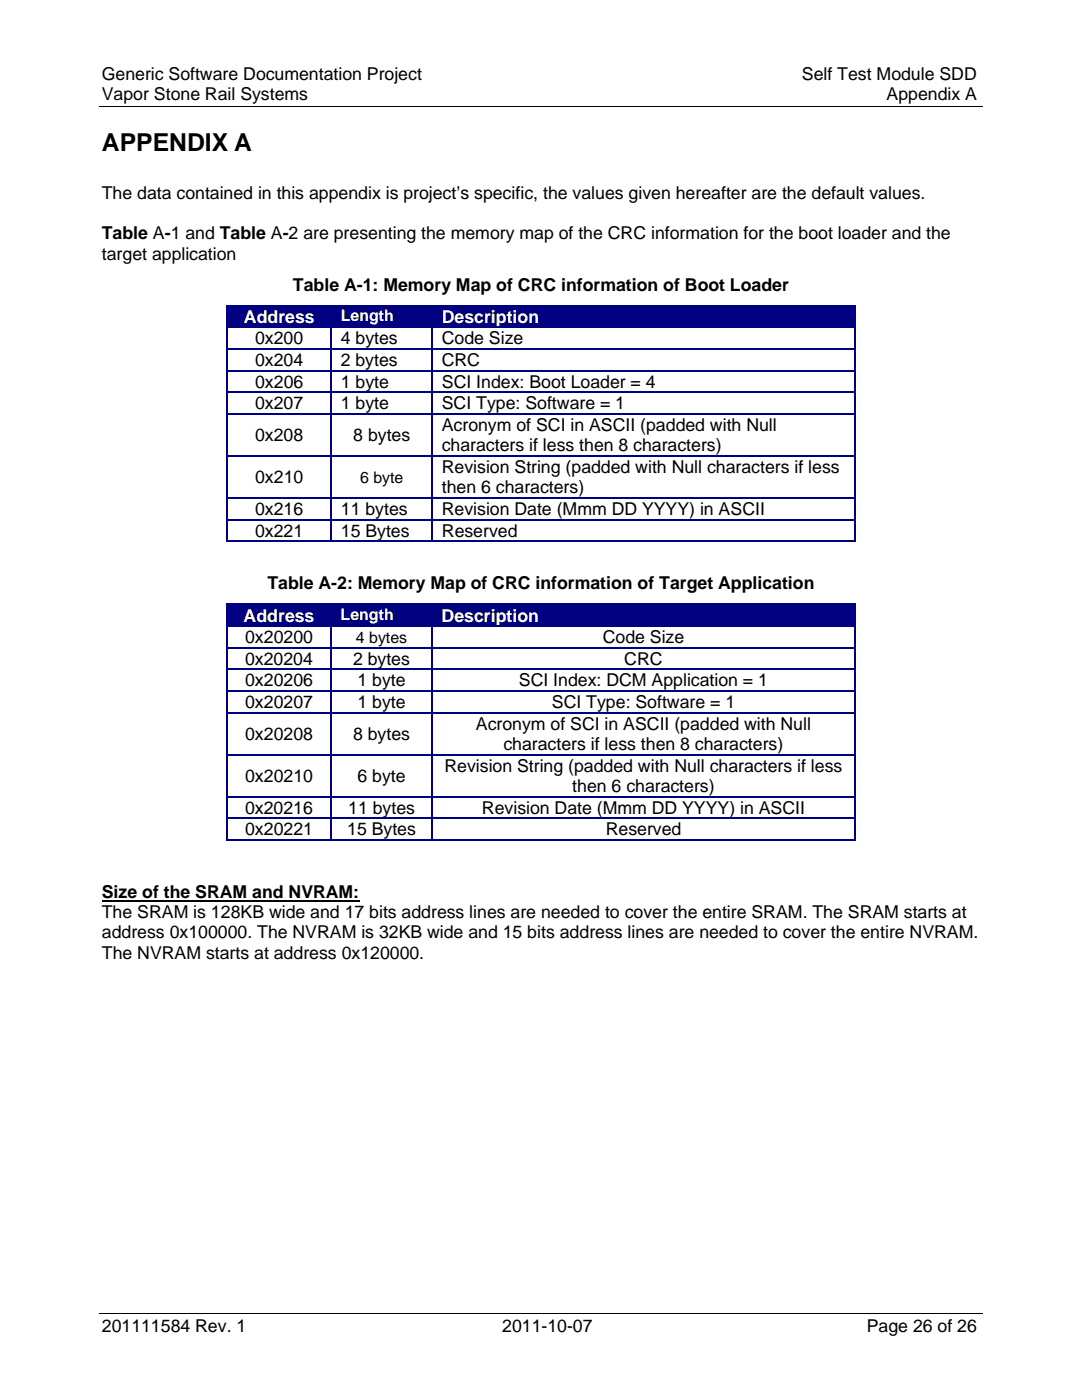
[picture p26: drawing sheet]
<svg xmlns="http://www.w3.org/2000/svg" width="216mm" height="279mm" viewBox="0 0 216 279" stroke-linecap="round" stroke-linejoin="round" font-family="sans-serif">
<defs><g id="words">
<text font-size="4.9" x="20.3" y="30.2">APPENDIX A</text>
<g font-size="3.5">
<text x="20.3" y="16">Generic Software Documentation Project</text>
<text x="160" y="16">Self Test Module SDD</text>
<text x="20.3" y="20">Vapor Stone Rail Systems</text>
<text x="176.9" y="20">Appendix A</text>
<text x="20.3" y="39.6">The data contained in this appendix is project’s specific, the values given hereafter are the default values.</text>
<text x="20.3" y="47.8">Table A-1 and Table A-2 are presenting the memory map of the CRC information for the boot loader and the</text>
<text x="20.3" y="51.8">target application</text>
<text x="58.5" y="58">Table A-1: Memory Map of CRC information of Boot Loader</text>
<text x="50.9" y="68.7">0x200</text>
<text x="68" y="68.7">4 bytes</text>
<text x="88.2" y="68.7">Code Size</text>
<text x="50.9" y="73">0x204</text>
<text x="50.9" y="77.4">0x206</text>
<text x="68" y="73">2 bytes</text>
<text x="68" y="77.4">1 byte</text>
<text x="88.1" y="73">CRC</text>
<text x="88.2" y="77.4">SCI Index: Boot Loader = 4</text>
<text x="50.9" y="81.7">0x207</text>
<text x="68" y="81.7">1 byte</text>
<text x="88.2" y="81.7">SCI Type: Software = 1</text>
<text x="50.9" y="88.1">0x208</text>
<text x="70.5" y="88.1">8 bytes</text>
<text x="88.2" y="86">Acronym of SCI in ASCII (padded with Null</text>
<text x="88.2" y="90.1">characters if less then 8 characters)</text>
<text x="88.2" y="94.4">Revision String (padded with Null characters if less</text>
<text x="50.9" y="96.4">0x210</text>
<text x="88.2" y="98.4">then 6 characters)</text>
<text x="50.9" y="102.8">0x216</text>
<text x="50.9" y="107.1">0x221</text>
<text x="68" y="107.1">15 Bytes</text>
<text x="68" y="102.8">11 bytes</text>
<text x="88.2" y="102.8">Revision Date (Mmm DD YYYY) in ASCII</text>
<text x="88.2" y="107.1">Reserved</text>
<text x="53.4" y="117.6">Table A-2: Memory Map of CRC information of Target Application</text>
<text x="48.9" y="128.4">0x20200</text>
<text x="120.3" y="128.4">Code Size</text>
<text x="48.9" y="132.7">0x20204</text>
<text x="48.9" y="137">0x20206</text>
<text x="70.4" y="132.7">2 bytes</text>
<text x="71.3" y="137">1 byte</text>
<text x="103.5" y="137">SCI Index: DCM Application = 1</text>
<text x="124.6" y="132.7">CRC</text>
<text x="48.9" y="141.3">0x20207</text>
<text x="71.3" y="141.3">1 byte</text>
<text x="110.1" y="141.3">SCI Type: Software = 1</text>
<text x="48.9" y="147.7">0x20208</text>
<text x="70.4" y="147.7">8 bytes</text>
<text x="95" y="145.6">Acronym of SCI in ASCII (padded with Null</text>
<text x="100.5" y="149.7">characters if less then 8 characters)</text>
<text x="88.7" y="154">Revision String (padded with Null characters if less</text>
<text x="48.9" y="156">0x20210</text>
<text x="71.3" y="156">6 byte</text>
<text x="114.2" y="158.1">then 6 characters)</text>
<text x="48.9" y="162.4">0x20216</text>
<text x="48.9" y="166.7">0x20221</text>
<text x="69.3" y="166.7">15 Bytes</text>
<text x="69.5" y="162.4">11 bytes</text>
<text x="96.2" y="162.4">Revision Date (Mmm DD YYYY) in ASCII</text>
<text x="120.9" y="166.7">Reserved</text>
<text x="20.3" y="179.2">Size of the SRAM and NVRAM:</text>
<text x="20.3" y="183.2">The SRAM is 128KB wide and 17 bits address lines are needed to cover the entire SRAM. The SRAM starts at</text>
<text x="20.3" y="187.3">address 0x100000. The NVRAM is 32KB wide and 15 bits address lines are needed to cover the entire NVRAM.</text>
<text x="20.3" y="191.3">The NVRAM starts at address 0x120000.</text>
<text x="20.3" y="265.9">201111584 Rev. 1</text>
<text x="100.2" y="265.9">2011-10-07</text>
<text x="173" y="265.9">Page 26 of 26</text>
</g>
<g font-size="3.5" fill="#fff">
<text x="48.7" y="64.4">Address</text>
<text x="88.2" y="64.4">Description</text>
<text x="48.6" y="124">Address</text>
<text x="88.1" y="124">Description</text>
</g>
<g font-size="3.2" fill="#fff">
<text x="68" y="64.1">Length</text>
<text x="68" y="123.7">Length</text>
</g>
<g font-size="3.2">
<text x="71.9" y="96.3">6 byte</text>
<text x="71" y="128.2">4 bytes</text>
</g>
</g></defs>
<path d="M19.8 21.3h176.3M19.8 262.2h176.3" fill="none" stroke="#000" stroke-width=".2"/>
<g fill="#000080">
<path d="M45.5 61.2h20.5v4h-20.5z"/>
<path d="M47.2 61.2h17v4h-17z"/>
<path d="M66.2 61.2h19.9v4h-19.9z"/>
<path d="M68 61.2h16.3v3.6h-16.3z"/>
<path d="M86.4 61.2h84v4h-84z"/>
<path d="M88.2 61.2h80.5v4h-80.5z"/>
<path d="M45.2 60.9h.3v.3h-.3z"/>
</g>
<path d="M45.2 61h125.2" fill="none" stroke="#000080" stroke-width=".25"/>
<path d="M45.5 61.2h124.9" fill="none" stroke="#000080" stroke-width=".2"/>
<path d="M170.4 60.9h.3v.3h-.3z" fill="#000080"/>
<path d="M45.3 61.2v4M66.1 61.2v4M86.3 61.2v4M170.6 61.2v4" fill="none" stroke="#000080" stroke-width=".25"/>
<path d="M45.2 65.2h.3v.3h-.3z" fill="#000080"/>
<path d="M45.5 65.3h20.5" fill="none" stroke="#000080" stroke-width=".25"/>
<path d="M66 65.2h.2v.3h-.2z" fill="#000080"/>
<path d="M66.2 65.3h19.9" fill="none" stroke="#000080" stroke-width=".25"/>
<path d="M86.1 65.2h.3v.3h-.3z" fill="#000080"/>
<path d="M86.4 65.3h84" fill="none" stroke="#000080" stroke-width=".25"/>
<path d="M170.4 65.2h.3v.3h-.3z" fill="#000080"/>
<path d="M45.3 65.5v4M66.1 65.5v4M86.3 65.5v4M170.6 65.5v4" fill="none" stroke="#000080" stroke-width=".25"/>
<path d="M45.2 69.5h.3v.3h-.3z" fill="#000080"/>
<path d="M45.5 69.7h20.5" fill="none" stroke="#000080" stroke-width=".25"/>
<path d="M66 69.5h.2v.3h-.2z" fill="#000080"/>
<path d="M66.2 69.7h19.9" fill="none" stroke="#000080" stroke-width=".25"/>
<path d="M86.1 69.5h.3v.3h-.3z" fill="#000080"/>
<path d="M86.4 69.7h84" fill="none" stroke="#000080" stroke-width=".25"/>
<path d="M170.4 69.5h.3v.3h-.3z" fill="#000080"/>
<path d="M45.3 69.8v4.1M66.1 69.8v4.1M86.3 69.8v4.1M170.6 69.8v4.1" fill="none" stroke="#000080" stroke-width=".25"/>
<path d="M45.2 73.9h.3v.2h-.3z" fill="#000080"/>
<path d="M45.5 74h20.5" fill="none" stroke="#000080" stroke-width=".25"/>
<path d="M66 73.9h.2v.2h-.2z" fill="#000080"/>
<path d="M66.2 74h19.9" fill="none" stroke="#000080" stroke-width=".25"/>
<path d="M86.1 73.9h.3v.2h-.3z" fill="#000080"/>
<path d="M86.4 74h84" fill="none" stroke="#000080" stroke-width=".25"/>
<path d="M170.4 73.9h.3v.2h-.3z" fill="#000080"/>
<path d="M45.3 74.1v4.1M66.1 74.1v4.1M86.3 74.1v4.1M170.6 74.1v4.1" fill="none" stroke="#000080" stroke-width=".25"/>
<path d="M45.2 78.2h.3v.2h-.3z" fill="#000080"/>
<path d="M45.5 78.3h20.5" fill="none" stroke="#000080" stroke-width=".25"/>
<path d="M66 78.2h.2v.2h-.2z" fill="#000080"/>
<path d="M66.2 78.3h19.9" fill="none" stroke="#000080" stroke-width=".25"/>
<path d="M86.1 78.2h.3v.2h-.3z" fill="#000080"/>
<path d="M86.4 78.3h84" fill="none" stroke="#000080" stroke-width=".25"/>
<path d="M170.4 78.2h.3v.2h-.3z" fill="#000080"/>
<path d="M45.3 78.4v4.1M66.1 78.4v4.1M86.3 78.4v4.1M170.6 78.4v4.1" fill="none" stroke="#000080" stroke-width=".25"/>
<path d="M45.2 82.5h.3v.3h-.3z" fill="#000080"/>
<path d="M45.5 82.6h20.5" fill="none" stroke="#000080" stroke-width=".25"/>
<path d="M66 82.5h.2v.3h-.2z" fill="#000080"/>
<path d="M66.2 82.6h19.9" fill="none" stroke="#000080" stroke-width=".25"/>
<path d="M86.1 82.5h.3v.3h-.3z" fill="#000080"/>
<path d="M86.4 82.6h84" fill="none" stroke="#000080" stroke-width=".25"/>
<path d="M170.4 82.5h.3v.3h-.3z" fill="#000080"/>
<path d="M45.3 82.8v8.1M66.1 82.8v8.1M86.3 82.8v8.1M170.6 82.8v8.1" fill="none" stroke="#000080" stroke-width=".25"/>
<path d="M45.2 90.9h.3v.2h-.3z" fill="#000080"/>
<path d="M45.5 91h20.5" fill="none" stroke="#000080" stroke-width=".25"/>
<path d="M66 90.9h.2v.2h-.2z" fill="#000080"/>
<path d="M66.2 91h19.9" fill="none" stroke="#000080" stroke-width=".25"/>
<path d="M86.1 90.9h.3v.2h-.3z" fill="#000080"/>
<path d="M86.4 91h84" fill="none" stroke="#000080" stroke-width=".25"/>
<path d="M170.4 90.9h.3v.2h-.3z" fill="#000080"/>
<path d="M45.3 91.1v8.2M66.1 91.1v8.2M86.3 91.1v8.2M170.6 91.1v8.2" fill="none" stroke="#000080" stroke-width=".25"/>
<path d="M45.2 99.3h.3v.2h-.3z" fill="#000080"/>
<path d="M45.5 99.4h20.5" fill="none" stroke="#000080" stroke-width=".25"/>
<path d="M66 99.3h.2v.2h-.2z" fill="#000080"/>
<path d="M66.2 99.4h19.9" fill="none" stroke="#000080" stroke-width=".25"/>
<path d="M86.1 99.3h.3v.2h-.3z" fill="#000080"/>
<path d="M86.4 99.4h84" fill="none" stroke="#000080" stroke-width=".25"/>
<path d="M170.4 99.3h.3v.2h-.3z" fill="#000080"/>
<path d="M45.3 99.5v4.1M66.1 99.5v4.1M86.3 99.5v4.1M170.6 99.5v4.1" fill="none" stroke="#000080" stroke-width=".25"/>
<path d="M45.2 103.6h.3v.2h-.3z" fill="#000080"/>
<path d="M45.5 103.7h20.5" fill="none" stroke="#000080" stroke-width=".25"/>
<path d="M66 103.6h.2v.2h-.2z" fill="#000080"/>
<path d="M66.2 103.7h19.9" fill="none" stroke="#000080" stroke-width=".25"/>
<path d="M86.1 103.6h.3v.2h-.3z" fill="#000080"/>
<path d="M86.4 103.7h84" fill="none" stroke="#000080" stroke-width=".25"/>
<path d="M170.4 103.6h.3v.2h-.3z" fill="#000080"/>
<path d="M45.2 108h20.8M45.3 103.8v4.4M66.1 103.8v4.4M66.2 108h19.9M86.3 103.8v4.4M86.4 108h84M170.6 103.8v4.4" fill="none" stroke="#000080" stroke-width=".25"/>
<g fill="#000080">
<path d="M170.4 107.9h.3v.3h-.3z"/>
<path d="M45.4 120.8h20.5v4h-20.5z"/>
<path d="M47.2 120.8h17v4h-17z"/>
<path d="M66.2 120.8h19.9v4h-19.9z"/>
<path d="M68 120.8h16.3v3.6h-16.3z"/>
<path d="M86.3 120.8h84.2v4h-84.2z"/>
<path d="M88.1 120.8h80.6v4h-80.6z"/>
<path d="M45.2 120.5h.2v.3h-.2z"/>
</g>
<path d="M45.2 120.6h125.3" fill="none" stroke="#000080" stroke-width=".25"/>
<path d="M45.4 120.8h125.1" fill="none" stroke="#000080" stroke-width=".2"/>
<path d="M170.5 120.5h.2v.3h-.2z" fill="#000080"/>
<path d="M45.3 120.8v4M66.1 120.8v4M86.2 120.8v4M170.6 120.8v4" fill="none" stroke="#000080" stroke-width=".25"/>
<path d="M45.2 124.8h.2v.3h-.2z" fill="#000080"/>
<path d="M45.4 124.9h20.5" fill="none" stroke="#000080" stroke-width=".25"/>
<path d="M65.9 124.8h.3v.3h-.3z" fill="#000080"/>
<path d="M66.2 124.9h19.9" fill="none" stroke="#000080" stroke-width=".25"/>
<path d="M86.1 124.8h.2v.3h-.2z" fill="#000080"/>
<path d="M86.3 124.9h84.2" fill="none" stroke="#000080" stroke-width=".25"/>
<path d="M170.5 124.8h.2v.3h-.2z" fill="#000080"/>
<path d="M45.3 125.1v4M66.1 125.1v4M86.2 125.1v4M170.6 125.1v4" fill="none" stroke="#000080" stroke-width=".25"/>
<path d="M45.2 129.1h.2v.3h-.2z" fill="#000080"/>
<path d="M45.4 129.3h20.5" fill="none" stroke="#000080" stroke-width=".25"/>
<path d="M65.9 129.1h.3v.3h-.3z" fill="#000080"/>
<path d="M66.2 129.3h19.9" fill="none" stroke="#000080" stroke-width=".25"/>
<path d="M86.1 129.1h.2v.3h-.2z" fill="#000080"/>
<path d="M86.3 129.3h84.2" fill="none" stroke="#000080" stroke-width=".25"/>
<path d="M170.5 129.1h.2v.3h-.2z" fill="#000080"/>
<path d="M45.3 129.4v4.1M66.1 129.4v4.1M86.2 129.4v4.1M170.6 129.4v4.1" fill="none" stroke="#000080" stroke-width=".25"/>
<path d="M45.2 133.5h.2v.2h-.2z" fill="#000080"/>
<path d="M45.4 133.6h20.5" fill="none" stroke="#000080" stroke-width=".25"/>
<path d="M65.9 133.5h.3v.2h-.3z" fill="#000080"/>
<path d="M66.2 133.6h19.9" fill="none" stroke="#000080" stroke-width=".25"/>
<path d="M86.1 133.5h.2v.2h-.2z" fill="#000080"/>
<path d="M86.3 133.6h84.2" fill="none" stroke="#000080" stroke-width=".25"/>
<path d="M170.5 133.5h.2v.2h-.2z" fill="#000080"/>
<path d="M45.3 133.7v4.1M66.1 133.7v4.1M86.2 133.7v4.1M170.6 133.7v4.1" fill="none" stroke="#000080" stroke-width=".25"/>
<path d="M45.2 137.8h.2v.3h-.2z" fill="#000080"/>
<path d="M45.4 137.9h20.5" fill="none" stroke="#000080" stroke-width=".25"/>
<path d="M65.9 137.8h.3v.3h-.3z" fill="#000080"/>
<path d="M66.2 137.9h19.9" fill="none" stroke="#000080" stroke-width=".25"/>
<path d="M86.1 137.8h.2v.3h-.2z" fill="#000080"/>
<path d="M86.3 137.9h84.2" fill="none" stroke="#000080" stroke-width=".25"/>
<path d="M170.5 137.8h.2v.3h-.2z" fill="#000080"/>
<path d="M45.3 138.1v4M66.1 138.1v4M86.2 138.1v4M170.6 138.1v4" fill="none" stroke="#000080" stroke-width=".25"/>
<path d="M45.2 142.1h.2v.3h-.2z" fill="#000080"/>
<path d="M45.4 142.2h20.5" fill="none" stroke="#000080" stroke-width=".25"/>
<path d="M65.9 142.1h.3v.3h-.3z" fill="#000080"/>
<path d="M66.2 142.2h19.9" fill="none" stroke="#000080" stroke-width=".25"/>
<path d="M86.1 142.1h.2v.3h-.2z" fill="#000080"/>
<path d="M86.3 142.2h84.2" fill="none" stroke="#000080" stroke-width=".25"/>
<path d="M170.5 142.1h.2v.3h-.2z" fill="#000080"/>
<path d="M45.3 142.4v8.1M66.1 142.4v8.1M86.2 142.4v8.1M170.6 142.4v8.1" fill="none" stroke="#000080" stroke-width=".25"/>
<path d="M45.2 150.5h.2v.3h-.2z" fill="#000080"/>
<path d="M45.4 150.6h20.5" fill="none" stroke="#000080" stroke-width=".25"/>
<path d="M65.9 150.5h.3v.3h-.3z" fill="#000080"/>
<path d="M66.2 150.6h19.9" fill="none" stroke="#000080" stroke-width=".25"/>
<path d="M86.1 150.5h.2v.3h-.2z" fill="#000080"/>
<path d="M86.3 150.6h84.2" fill="none" stroke="#000080" stroke-width=".25"/>
<path d="M170.5 150.5h.2v.3h-.2z" fill="#000080"/>
<path d="M45.3 150.8v8.1M66.1 150.8v8.1M86.2 150.8v8.1M170.6 150.8v8.1" fill="none" stroke="#000080" stroke-width=".25"/>
<path d="M45.2 158.9h.2v.2h-.2z" fill="#000080"/>
<path d="M45.4 159h20.5" fill="none" stroke="#000080" stroke-width=".25"/>
<path d="M65.9 158.9h.3v.2h-.3z" fill="#000080"/>
<path d="M66.2 159h19.9" fill="none" stroke="#000080" stroke-width=".25"/>
<path d="M86.1 158.9h.2v.2h-.2z" fill="#000080"/>
<path d="M86.3 159h84.2" fill="none" stroke="#000080" stroke-width=".25"/>
<path d="M170.5 158.9h.2v.2h-.2z" fill="#000080"/>
<path d="M45.3 159.1v4.1M66.1 159.1v4.1M86.2 159.1v4.1M170.6 159.1v4.1" fill="none" stroke="#000080" stroke-width=".25"/>
<path d="M45.2 163.2h.2v.2h-.2z" fill="#000080"/>
<path d="M45.4 163.3h20.5" fill="none" stroke="#000080" stroke-width=".25"/>
<path d="M65.9 163.2h.3v.2h-.3z" fill="#000080"/>
<path d="M66.2 163.3h19.9" fill="none" stroke="#000080" stroke-width=".25"/>
<path d="M86.1 163.2h.2v.2h-.2z" fill="#000080"/>
<path d="M86.3 163.3h84.2" fill="none" stroke="#000080" stroke-width=".25"/>
<path d="M170.5 163.2h.2v.2h-.2z" fill="#000080"/>
<path d="M45.2 167.6h20.7M45.3 163.4v4.4M66.1 163.4v4.4M66.2 167.6h19.9M86.2 163.4v4.4M86.3 167.6h84.2M170.6 163.4v4.4" fill="none" stroke="#000080" stroke-width=".25"/>
<path d="M170.5 167.5h.2v.3h-.2z" fill="#000080"/>
<path d="M20.3 179.7h51.4" fill="none" stroke="#000" stroke-width=".38"/>
<use href="#words"/>
</svg>
